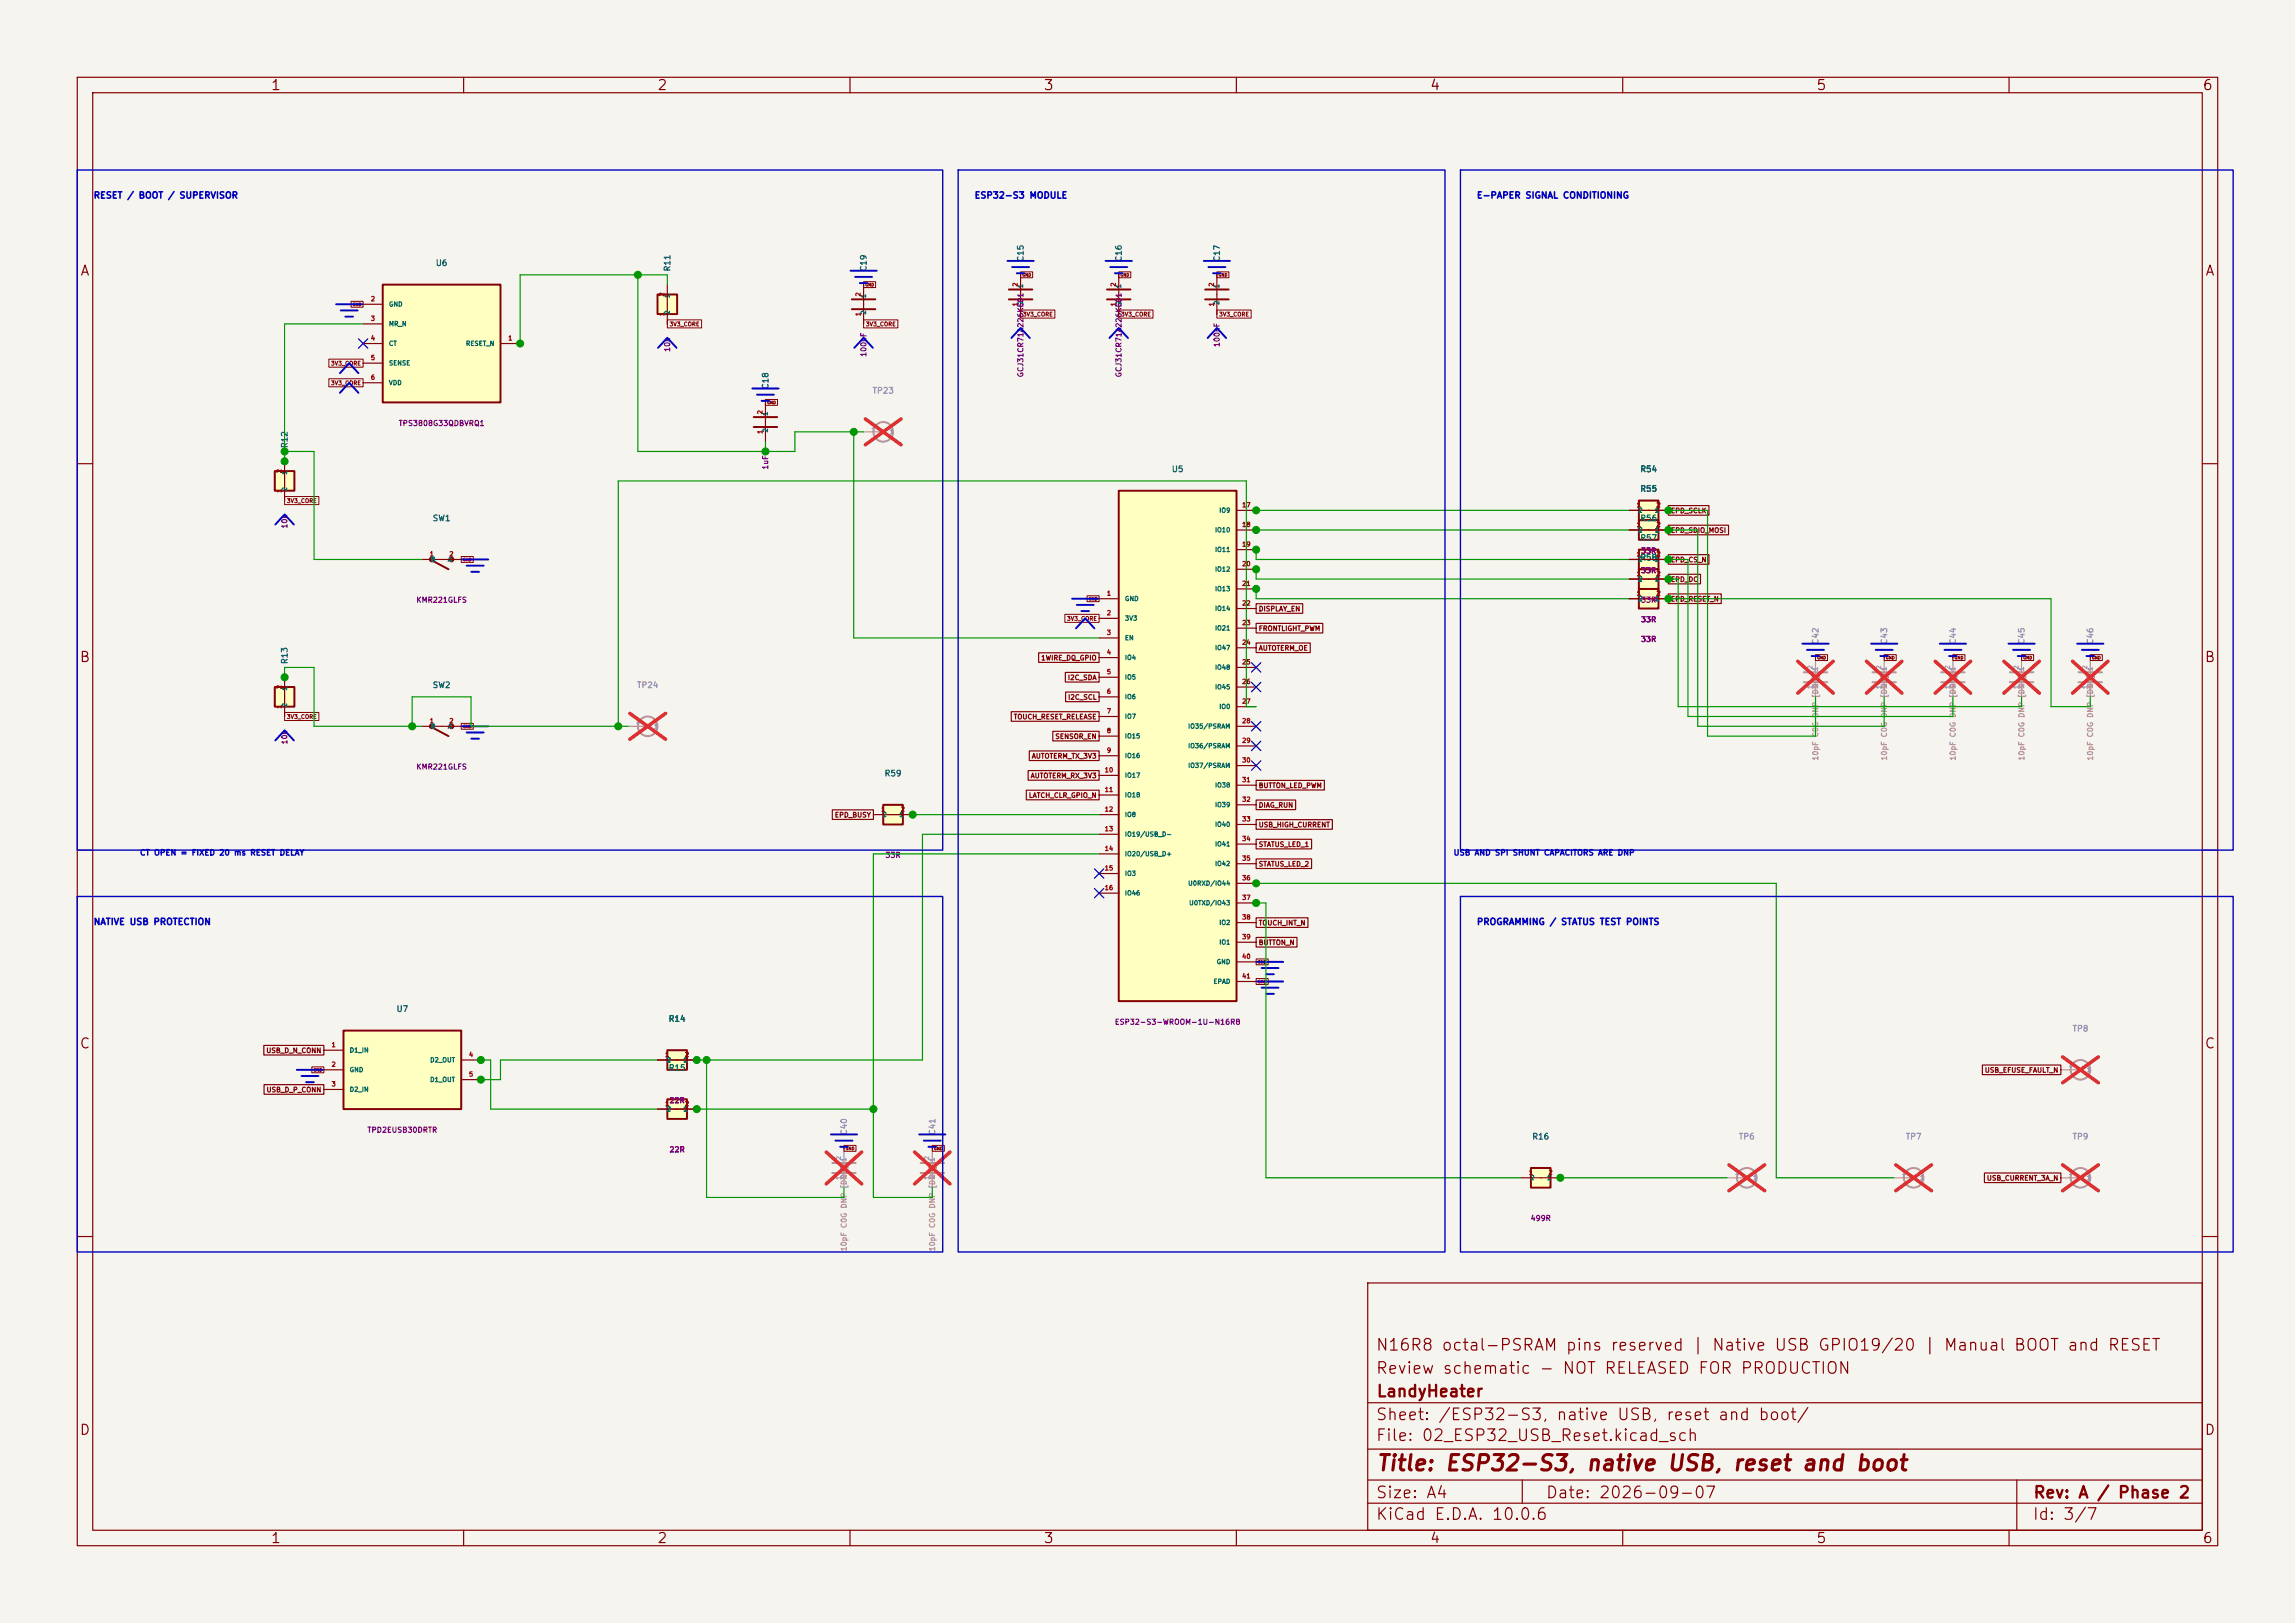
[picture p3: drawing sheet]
<svg xmlns="http://www.w3.org/2000/svg" width="297mm" height="210mm" viewBox="0 0 297 210" stroke-linecap="round" stroke-linejoin="round" font-family="sans-serif">
<defs><g id="words">
<text font-size="2" fill="#840000" x="178" y="190.8">Title: ESP32-S3, native USB, reset and boot</text>
<g font-size="1.5" fill="#840000">
<text x="178" y="178.1">Review schematic - NOT RELEASED FOR PRODUCTION</text>
<text x="178" y="175.1">N16R8 octal-PSRAM pins reserved | Native USB GPIO19/20 | Manual BOOT and RESET</text>
<text x="178" y="184.1">Sheet: /ESP32-S3, native USB, reset and boot/</text>
<text x="178" y="181.1">LandyHeater</text>
<text x="178" y="186.8">File: 02_ESP32_USB_Reset.kicad_sch</text>
<text x="178" y="197">KiCad E.D.A. 10.0.6</text>
<text x="178" y="194.2">Size: A4</text>
<text x="200" y="194.2">Date: 2026-09-07</text>
<text x="263" y="197">Id: 3/7</text>
<text x="263" y="194.2">Rev: A / Phase 2</text>
</g>
<g font-size="1.3" fill="#840000">
<text x="35" y="12">1</text>
<text x="85" y="12">2</text>
<text x="135" y="12">3</text>
<text x="185" y="12">4</text>
<text x="235" y="12">5</text>
<text x="285" y="12">6</text>
<text x="10.3" y="36">A</text>
<text x="285.3" y="36">A</text>
<text x="10.2" y="86">B</text>
<text x="285.2" y="86">B</text>
<text x="10.2" y="136">C</text>
<text x="285.2" y="136">C</text>
<text x="10.2" y="186">D</text>
<text x="285.2" y="186">D</text>
<text x="35" y="200">1</text>
<text x="85" y="200">2</text>
<text x="135" y="200">3</text>
<text x="185" y="200">4</text>
<text x="235" y="200">5</text>
<text x="285" y="200">6</text>
</g>
<g font-size=".8" fill="#0000c2">
<text x="12.1" y="25.9">RESET / BOOT / SUPERVISOR</text>
<text x="126.1" y="25.9">ESP32-S3 MODULE</text>
<text x="191.1" y="25.9">E-PAPER SIGNAL CONDITIONING</text>
<text x="12.1" y="119.9">NATIVE USB PROTECTION</text>
<text x="191.1" y="119.9">PROGRAMMING / STATUS TEST POINTS</text>
</g>
<g font-size=".8" fill="#006464">
<text x="56.3" y="34.6">U6</text>
<text x="86.9" y="35.2" transform="rotate(-90 86.9 35.2)">R11</text>
<text x="112.3" y="35.2" transform="rotate(-90 112.3 35.2)">C19</text>
<text x="132.6" y="33.9" transform="rotate(-90 132.6 33.9)">C15</text>
<text x="145.3" y="33.9" transform="rotate(-90 145.3 33.9)">C16</text>
<text x="158" y="33.9" transform="rotate(-90 158 33.9)">C17</text>
<text x="99.6" y="50.4" transform="rotate(-90 99.6 50.4)">C18</text>
<text x="37.4" y="58.1" transform="rotate(-90 37.4 58.1)">R12</text>
<text x="151.6" y="61.3">U5</text>
<text x="212.2" y="61.3">R54</text>
<text x="212.2" y="63.8">R55</text>
<text x="55.9" y="67.6">SW1</text>
<text x="212.2" y="67.6">R56</text>
<text x="212.2" y="70.2">R57</text>
<text x="212.2" y="72.7">R58</text>
<text x="37.4" y="86" transform="rotate(-90 37.4 86)">R13</text>
<text x="55.9" y="89.2">SW2</text>
<text x="114.4" y="100.6">R59</text>
<text x="51.2" y="131.1">U7</text>
<text x="86.5" y="132.4">R14</text>
<text x="86.5" y="138.7">R15</text>
<text x="198.2" y="147.6">R16</text>
</g>
<g font-size=".8" fill="#939391">
<text x="112.8" y="51.1">TP23</text>
<text x="235.5" y="83.5" transform="rotate(-90 235.5 83.5)">C42</text>
<text x="244.4" y="83.5" transform="rotate(-90 244.4 83.5)">C43</text>
<text x="253.3" y="83.5" transform="rotate(-90 253.3 83.5)">C44</text>
<text x="262.2" y="83.5" transform="rotate(-90 262.2 83.5)">C45</text>
<text x="271.1" y="83.5" transform="rotate(-90 271.1 83.5)">C46</text>
<text x="82.4" y="89.2">TP24</text>
<text x="268.1" y="133.7">TP8</text>
<text x="109.8" y="147" transform="rotate(-90 109.8 147)">C40</text>
<text x="121.2" y="147" transform="rotate(-90 121.2 147)">C41</text>
<text x="225" y="147.6">TP6</text>
<text x="246.6" y="147.6">TP7</text>
<text x="268.1" y="147.6">TP9</text>
</g>
<g font-size=".7" fill="#840084">
<text x="86.9" y="45.6" transform="rotate(-90 86.9 45.6)">10k</text>
<text x="112.3" y="46.2" transform="rotate(-90 112.3 46.2)">100nF</text>
<text x="158" y="45" transform="rotate(-90 158 45)">100nF</text>
<text x="132.6" y="48.9" transform="rotate(-90 132.6 48.9)">GCJ31CR71A226KE01</text>
<text x="145.3" y="48.9" transform="rotate(-90 145.3 48.9)">GCJ31CR71A226KE01</text>
<text x="51.5" y="55.3">TPS3808G33QDBVRQ1</text>
<text x="99.6" y="60.8" transform="rotate(-90 99.6 60.8)">1uF</text>
<text x="37.3" y="68.5" transform="rotate(-90 37.3 68.5)">10k</text>
<text x="212.3" y="71.8">33R</text>
<text x="212.3" y="74.3">33R</text>
<text x="53.8" y="78.1">KMR221GLFS</text>
<text x="212.3" y="78.1">33R</text>
<text x="212.3" y="83.2">33R</text>
<text x="212.3" y="80.7">33R</text>
<text x="37.3" y="96.4" transform="rotate(-90 37.3 96.4)">10k</text>
<text x="53.8" y="99.7">KMR221GLFS</text>
<text x="114.5" y="111.2">33R</text>
<text x="144.2" y="132.8">ESP32-S3-WROOM-1U-N16R8</text>
<text x="86.6" y="142.9">22R</text>
<text x="47.5" y="146.7">TPD2EUSB30DRTR</text>
<text x="86.6" y="149.3">22R</text>
<text x="198" y="158.2">499R</text>
</g>
<g font-size=".7" fill="#9c9b98">
<text x="235.5" y="98.5" transform="rotate(-90 235.5 98.5)">10pF C0G DNP [DNP]</text>
<text x="244.4" y="98.5" transform="rotate(-90 244.4 98.5)">10pF C0G DNP [DNP]</text>
<text x="253.2" y="98.5" transform="rotate(-90 253.2 98.5)">10pF C0G DNP [DNP]</text>
<text x="262.1" y="98.5" transform="rotate(-90 262.1 98.5)">10pF C0G DNP [DNP]</text>
<text x="271" y="98.5" transform="rotate(-90 271 98.5)">10pF C0G DNP [DNP]</text>
<text x="109.7" y="162" transform="rotate(-90 109.7 162)">10pF C0G DNP [DNP]</text>
<text x="121.2" y="162" transform="rotate(-90 121.2 162)">10pF C0G DNP [DNP]</text>
</g>
<g font-size=".7" fill="#0000c2">
<text x="18" y="110.9">CT OPEN = FIXED 20 ms RESET DELAY</text>
<text x="188" y="110.9">USB AND SPI SHUNT CAPACITORS ARE DNP</text>
</g>
<g font-size=".6" fill="#a90000">
<text x="47.9" y="39.1">2</text>
<text x="47.9" y="41.7">3</text>
<text x="86.1" y="41" transform="rotate(-90 86.1 41)">1</text>
<text x="86.1" y="38.4" transform="rotate(-90 86.1 38.4)">2</text>
<text x="111.5" y="41" transform="rotate(-90 111.5 41)">1</text>
<text x="111.5" y="38.4" transform="rotate(-90 111.5 38.4)">2</text>
<text x="131.8" y="39.7" transform="rotate(-90 131.8 39.7)">1</text>
<text x="131.8" y="37.2" transform="rotate(-90 131.8 37.2)">2</text>
<text x="144.5" y="39.7" transform="rotate(-90 144.5 39.7)">1</text>
<text x="144.5" y="37.2" transform="rotate(-90 144.5 37.2)">2</text>
<text x="157.2" y="39.7" transform="rotate(-90 157.2 39.7)">1</text>
<text x="157.2" y="37.2" transform="rotate(-90 157.2 37.2)">2</text>
<text x="47.9" y="44.2">4</text>
<text x="47.9" y="46.7">5</text>
<text x="65.7" y="44.2">1</text>
<text x="47.9" y="49.3">6</text>
<text x="98.8" y="53.7" transform="rotate(-90 98.8 53.7)">2</text>
<text x="98.8" y="56.2" transform="rotate(-90 98.8 56.2)">1</text>
<text x="36.6" y="63.8" transform="rotate(-90 36.6 63.8)">1</text>
<text x="36.6" y="61.3" transform="rotate(-90 36.6 61.3)">2</text>
<text x="160.7" y="65.8">17</text>
<text x="211.8" y="65.8">1</text>
<text x="214.3" y="65.8">2</text>
<text x="160.7" y="68.3">18</text>
<text x="160.7" y="70.9">19</text>
<text x="211.8" y="68.3">1</text>
<text x="214.3" y="68.3">2</text>
<text x="55.5" y="72.1">1</text>
<text x="58.1" y="72.1">2</text>
<text x="143.2" y="77.2">1</text>
<text x="160.7" y="73.4">20</text>
<text x="160.7" y="75.9">21</text>
<text x="211.8" y="72.1">1</text>
<text x="211.8" y="77.2">1</text>
<text x="211.8" y="74.7">1</text>
<text x="214.3" y="72.1">2</text>
<text x="214.3" y="77.2">2</text>
<text x="214.3" y="74.7">2</text>
<text x="143.2" y="79.8">2</text>
<text x="143.2" y="82.3">3</text>
<text x="160.7" y="78.5">22</text>
<text x="160.7" y="81">23</text>
<text x="160.7" y="83.6">24</text>
<text x="36.6" y="89.2" transform="rotate(-90 36.6 89.2)">2</text>
<text x="143.2" y="84.8">4</text>
<text x="143.2" y="87.4">5</text>
<text x="143.2" y="89.9">6</text>
<text x="160.7" y="86.1">25</text>
<text x="160.7" y="88.6">26</text>
<text x="36.6" y="91.8" transform="rotate(-90 36.6 91.8)">1</text>
<text x="55.5" y="93.7">1</text>
<text x="58.1" y="93.7">2</text>
<text x="143.2" y="92.5">7</text>
<text x="143.2" y="95">8</text>
<text x="160.7" y="91.2">27</text>
<text x="160.7" y="93.7">28</text>
<text x="142.9" y="100.1">10</text>
<text x="143.2" y="97.5">9</text>
<text x="160.7" y="96.3">29</text>
<text x="160.7" y="98.8">30</text>
<text x="160.7" y="101.3">31</text>
<text x="114" y="105.2">1</text>
<text x="116.5" y="105.2">2</text>
<text x="142.9" y="102.6">11</text>
<text x="142.9" y="105.2">12</text>
<text x="142.9" y="107.7">13</text>
<text x="160.7" y="103.9">32</text>
<text x="160.7" y="106.4">33</text>
<text x="142.9" y="110.2">14</text>
<text x="142.9" y="112.8">15</text>
<text x="160.7" y="109">34</text>
<text x="160.7" y="111.5">35</text>
<text x="142.9" y="115.3">16</text>
<text x="160.7" y="114">36</text>
<text x="160.7" y="116.6">37</text>
<text x="160.7" y="119.1">38</text>
<text x="160.7" y="121.7">39</text>
<text x="160.7" y="124.2">40</text>
<text x="160.7" y="126.7">41</text>
<text x="42.8" y="135.6">1</text>
<text x="60.6" y="136.9">4</text>
<text x="86" y="136.9">1</text>
<text x="88.6" y="136.9">2</text>
<text x="42.8" y="138.2">2</text>
<text x="42.8" y="140.7">3</text>
<text x="60.6" y="139.4">5</text>
<text x="86" y="143.3">1</text>
<text x="88.6" y="143.3">2</text>
<text x="197.8" y="152.1">1</text>
<text x="200.3" y="152.1">2</text>
</g>
<g font-size=".6" fill="#006464">
<text x="50.3" y="39.8">GND</text>
<text x="86.8" y="40.8" transform="rotate(-90 86.8 40.8)">2</text>
<text x="86.8" y="38.6" transform="rotate(-90 86.8 38.6)">1</text>
<text x="112.2" y="40.8" transform="rotate(-90 112.2 40.8)">2</text>
<text x="112.2" y="38.6" transform="rotate(-90 112.2 38.6)">1</text>
<text x="132.5" y="39.5" transform="rotate(-90 132.5 39.5)">2</text>
<text x="132.5" y="37.4" transform="rotate(-90 132.5 37.4)">1</text>
<text x="145.2" y="39.5" transform="rotate(-90 145.2 39.5)">2</text>
<text x="145.2" y="37.4" transform="rotate(-90 145.2 37.4)">1</text>
<text x="157.9" y="39.5" transform="rotate(-90 157.9 39.5)">2</text>
<text x="157.9" y="37.4" transform="rotate(-90 157.9 37.4)">1</text>
<text x="50.3" y="42.3">MR_N</text>
<text x="50.3" y="44.9">CT</text>
<text x="50.3" y="47.4">SENSE</text>
<text x="60.2" y="44.9">RESET_N</text>
<text x="50.3" y="50">VDD</text>
<text x="99.5" y="53.9" transform="rotate(-90 99.5 53.9)">1</text>
<text x="99.5" y="56" transform="rotate(-90 99.5 56)">2</text>
<text x="37.3" y="63.6" transform="rotate(-90 37.3 63.6)">2</text>
<text x="37.3" y="61.5" transform="rotate(-90 37.3 61.5)">1</text>
<text x="157.2" y="69">IO10</text>
<text x="157.2" y="71.6">IO11</text>
<text x="157.7" y="66.5">IO9</text>
<text x="211.9" y="66.5">2</text>
<text x="211.9" y="69">2</text>
<text x="214.1" y="66.5">1</text>
<text x="214.1" y="69">1</text>
<text x="55.7" y="72.8">B</text>
<text x="57.9" y="72.8">A</text>
<text x="145.5" y="77.9">GND</text>
<text x="157.2" y="74.1">IO12</text>
<text x="157.2" y="76.6">IO13</text>
<text x="211.9" y="72.8">2</text>
<text x="211.9" y="77.9">2</text>
<text x="211.9" y="75.4">2</text>
<text x="214.1" y="72.8">1</text>
<text x="214.1" y="77.9">1</text>
<text x="214.1" y="75.4">1</text>
<text x="145.5" y="80.4">3V3</text>
<text x="145.5" y="83">EN</text>
<text x="157.2" y="79.2">IO14</text>
<text x="157.2" y="81.7">IO21</text>
<text x="37.3" y="89.4" transform="rotate(-90 37.3 89.4)">1</text>
<text x="145.5" y="85.5">IO4</text>
<text x="145.5" y="88.1">IO5</text>
<text x="157.2" y="84.3">IO47</text>
<text x="157.2" y="86.8">IO48</text>
<text x="157.2" y="89.3">IO45</text>
<text x="37.3" y="91.6" transform="rotate(-90 37.3 91.6)">2</text>
<text x="55.7" y="94.4">B</text>
<text x="57.9" y="94.4">A</text>
<text x="145.5" y="90.6">IO6</text>
<text x="145.5" y="93.1">IO7</text>
<text x="145.5" y="95.7">IO15</text>
<text x="153.7" y="94.4">IO35/PSRAM</text>
<text x="157.7" y="91.9">IO0</text>
<text x="145.5" y="98.2">IO16</text>
<text x="145.5" y="100.8">IO17</text>
<text x="153.7" y="97">IO36/PSRAM</text>
<text x="153.7" y="99.5">IO37/PSRAM</text>
<text x="114.2" y="105.8">2</text>
<text x="116.3" y="105.8">1</text>
<text x="145.5" y="103.3">IO18</text>
<text x="145.5" y="105.8">IO8</text>
<text x="157.2" y="102">IO38</text>
<text x="157.2" y="104.6">IO39</text>
<text x="157.2" y="107.1">IO40</text>
<text x="145.5" y="108.4">IO19/USB_D-</text>
<text x="145.5" y="110.9">IO20/USB_D+</text>
<text x="145.5" y="113.5">IO3</text>
<text x="157.2" y="109.7">IO41</text>
<text x="157.2" y="112.2">IO42</text>
<text x="145.5" y="116">IO46</text>
<text x="153.7" y="114.7">U0RXD/IO44</text>
<text x="153.8" y="117.3">U0TXD/IO43</text>
<text x="157.7" y="119.8">IO2</text>
<text x="157.4" y="124.9">GND</text>
<text x="157.7" y="122.4">IO1</text>
<text x="157" y="127.4">EPAD</text>
<text x="45.2" y="136.3">D1_IN</text>
<text x="55.6" y="137.6">D2_OUT</text>
<text x="86.2" y="137.6">2</text>
<text x="88.4" y="137.6">1</text>
<text x="45.2" y="138.9">GND</text>
<text x="45.2" y="141.4">D2_IN</text>
<text x="55.6" y="140.1">D1_OUT</text>
<text x="86.2" y="143.9">2</text>
<text x="88.4" y="143.9">1</text>
<text x="198" y="152.8">2</text>
<text x="200.1" y="152.8">1</text>
</g>
<g font-size=".6" fill="#a5a4a2">
<text x="112.7" y="55.6">1</text>
<text x="234.7" y="89.2" transform="rotate(-90 234.7 89.2)">1</text>
<text x="234.7" y="86.7" transform="rotate(-90 234.7 86.7)">2</text>
<text x="243.6" y="89.2" transform="rotate(-90 243.6 89.2)">1</text>
<text x="243.6" y="86.7" transform="rotate(-90 243.6 86.7)">2</text>
<text x="252.5" y="89.2" transform="rotate(-90 252.5 89.2)">1</text>
<text x="252.5" y="86.7" transform="rotate(-90 252.5 86.7)">2</text>
<text x="261.4" y="89.2" transform="rotate(-90 261.4 89.2)">1</text>
<text x="261.4" y="86.7" transform="rotate(-90 261.4 86.7)">2</text>
<text x="270.3" y="89.2" transform="rotate(-90 270.3 89.2)">1</text>
<text x="270.3" y="86.7" transform="rotate(-90 270.3 86.7)">2</text>
<text x="82.2" y="93.7">1</text>
<text x="267.6" y="138.2">1</text>
<text x="109" y="152.7" transform="rotate(-90 109 152.7)">1</text>
<text x="109" y="150.2" transform="rotate(-90 109 150.2)">2</text>
<text x="120.4" y="152.7" transform="rotate(-90 120.4 152.7)">1</text>
<text x="120.4" y="150.2" transform="rotate(-90 120.4 150.2)">2</text>
<text x="224.5" y="152.1">1</text>
<text x="246" y="152.1">1</text>
<text x="267.6" y="152.1">1</text>
</g>
<g font-size=".6" fill="#939391">
<text x="115" y="56.3">1</text>
<text x="235.4" y="89" transform="rotate(-90 235.4 89)">2</text>
<text x="235.4" y="86.9" transform="rotate(-90 235.4 86.9)">1</text>
<text x="244.3" y="89" transform="rotate(-90 244.3 89)">2</text>
<text x="244.3" y="86.9" transform="rotate(-90 244.3 86.9)">1</text>
<text x="253.2" y="89" transform="rotate(-90 253.2 89)">2</text>
<text x="253.2" y="86.9" transform="rotate(-90 253.2 86.9)">1</text>
<text x="262.1" y="89" transform="rotate(-90 262.1 89)">2</text>
<text x="262.1" y="86.9" transform="rotate(-90 262.1 86.9)">1</text>
<text x="270.9" y="89" transform="rotate(-90 270.9 89)">2</text>
<text x="270.9" y="86.9" transform="rotate(-90 270.9 86.9)">1</text>
<text x="84.6" y="94.4">1</text>
<text x="270" y="138.9">1</text>
<text x="109.7" y="152.5" transform="rotate(-90 109.7 152.5)">2</text>
<text x="109.7" y="150.4" transform="rotate(-90 109.7 150.4)">1</text>
<text x="121.1" y="152.5" transform="rotate(-90 121.1 152.5)">2</text>
<text x="121.1" y="150.4" transform="rotate(-90 121.1 150.4)">1</text>
<text x="226.8" y="152.8">1</text>
<text x="248.4" y="152.8">1</text>
<text x="270" y="152.8">1</text>
</g>
<g font-size=".6" fill="#840000">
<text x="216.2" y="66.6">EPD_SCLK</text>
<text x="216.2" y="69.1">EPD_SDIO_MOSI</text>
<text x="216.2" y="75.4">EPD_DC</text>
<text x="216.2" y="78">EPD_RESET_N</text>
<text x="216.2" y="72.9">EPD_CS_N</text>
<text x="162.8" y="79.3">DISPLAY_EN</text>
<text x="162.8" y="81.8">FRONTLIGHT_PWM</text>
<text x="134.7" y="85.6">1WIRE_DQ_GPIO</text>
<text x="138.1" y="88.1">I2C_SDA</text>
<text x="162.8" y="84.3">AUTOTERM_OE</text>
<text x="131.1" y="93.2">TOUCH_RESET_RELEASE</text>
<text x="136.5" y="95.8">SENSOR_EN</text>
<text x="138.2" y="90.7">I2C_SCL</text>
<text x="133.3" y="100.8">AUTOTERM_RX_3V3</text>
<text x="133.5" y="98.3">AUTOTERM_TX_3V3</text>
<text x="108" y="105.9">EPD_BUSY</text>
<text x="133.1" y="103.4">LATCH_CLR_GPIO_N</text>
<text x="162.8" y="102.1">BUTTON_LED_PWM</text>
<text x="162.8" y="104.7">DIAG_RUN</text>
<text x="162.8" y="107.2">USB_HIGH_CURRENT</text>
<text x="162.8" y="109.7">STATUS_LED_1</text>
<text x="162.8" y="112.3">STATUS_LED_2</text>
<text x="162.8" y="119.9">TOUCH_INT_N</text>
<text x="162.8" y="122.4">BUTTON_N</text>
<text x="34.4" y="136.4">USB_D_N_CONN</text>
<text x="34.4" y="141.5">USB_D_P_CONN</text>
<text x="256.8" y="138.9">USB_EFUSE_FAULT_N</text>
<text x="257.1" y="152.9">USB_CURRENT_3A_N</text>
</g>
<g font-size=".5" fill="#840000">
<text x="132.3" y="41.1">3V3_CORE</text>
<text x="145" y="41.1">3V3_CORE</text>
<text x="157.7" y="41.1">3V3_CORE</text>
<text x="42.8" y="47.4">3V3_CORE</text>
<text x="86.6" y="42.3">3V3_CORE</text>
<text x="112" y="42.3">3V3_CORE</text>
<text x="42.8" y="50">3V3_CORE</text>
<text x="37.1" y="65.2">3V3_CORE</text>
<text x="138" y="80.4">3V3_CORE</text>
<text x="37.1" y="93.1">3V3_CORE</text>
</g>
<g font-size=".4" fill="#840000">
<text x="132.2" y="35.9">GND</text>
<text x="144.9" y="35.9">GND</text>
<text x="157.6" y="35.9">GND</text>
<text x="45.6" y="39.7">GND</text>
<text x="111.9" y="37.1">GND</text>
<text x="99.2" y="52.4">GND</text>
<text x="59.9" y="72.7">GND</text>
<text x="140.8" y="77.8">GND</text>
<text x="235.1" y="85.4">GND</text>
<text x="244" y="85.4">GND</text>
<text x="252.9" y="85.4">GND</text>
<text x="261.8" y="85.4">GND</text>
<text x="270.7" y="85.4">GND</text>
<text x="59.9" y="94.3">GND</text>
<text x="162.7" y="124.8">GND</text>
<text x="162.7" y="127.3">GND</text>
<text x="40.5" y="138.7">GND</text>
<text x="109.4" y="148.9">GND</text>
<text x="120.8" y="148.9">GND</text>
</g>
</g></defs>
<path d="M0 0h297v210h-297z" fill="#f5f4ef" stroke="#f5f4ef" stroke-width=".13"/>
<g fill="none" stroke="#840000" stroke-width=".15">
<path d="M10 10h277v190h-277zM12 12h273v186h-273zM60 10v2M110 10v2M160 10v2M210 10v2M260 10v2M10 60h2M54.6 72.4h5.1M285 60h2M10 110h2M285 110h2"/>
<path d="M10 160h2M177 166h108v32h-108zM285 160h2M60 198v2M110 198v2M160 198v2M177 194.5h108M177 191.5h108M177 187.5h108M177 181.5h108M197 191.5v3M210 198v2"/>
<path d="M260 198v2M261 191.5v6.5"/>
</g>
<path d="M233.4 88.3h3.1M233.4 87h3.1" fill="none" stroke="#9c9b98" stroke-width=".25"/>
<path d="M234.9 85.1v5.1" fill="none" stroke="#9c9b98" stroke-width=".15"/>
<path d="M232.7 85.6l4.5 4.1M237.2 85.6l-4.5 4.1" fill="none" stroke="#e12e31" stroke-width=".46"/>
<g fill="none" stroke="#840000" stroke-width=".25">
<path d="M56.1 72.6l1.9 1.1"/>
<circle cx="55.9" cy="72.4" r=".25"/>
<circle cx="58.4" cy="72.4" r=".25"/>
</g>
<path d="M35.6 88.9h2.5v2.5h-2.5z" fill="#ffffc2"/>
<path d="M35.6 88.9h2.5v2.5h-2.5z" fill="none" stroke="#840000" stroke-width=".25"/>
<path d="M36.8 87.6v5.1" fill="none" stroke="#840000" stroke-width=".15"/>
<path d="M107.7 151.8h3M107.7 150.5h3M119.1 151.8h3.1M119.1 150.5h3.1" fill="none" stroke="#9c9b98" stroke-width=".25"/>
<path d="M109.2 148.6v5.1M120.6 148.6v5.1" fill="none" stroke="#9c9b98" stroke-width=".15"/>
<path d="M106.9 149.1l4.6 4.1M111.5 149.1l-4.6 4.1M118.4 149.1l4.5 4.1M122.9 149.1l-4.5 4.1" fill="none" stroke="#e12e31" stroke-width=".46"/>
<path d="M44.4 133.4h15.3v10.1h-15.3z" fill="#ffffc2"/>
<path d="M130.6 38.7h3M130.6 37.5h3M143.3 38.7h3M143.3 37.5h3M156 38.7h3M156 37.5h3M97.5 55.3h3.1M97.5 54h3.1M44.4 133.4h15.3v10.1h-15.3z" fill="none" stroke="#840000" stroke-width=".25"/>
<path d="M132.1 35.6v5M144.8 35.6v5M157.5 35.6v5M99.1 52.1v5.1M41.9 135.9h2.5M41.9 138.4h2.5M59.7 137.2h2.5M59.7 139.7h2.5M41.9 141h2.5" fill="none" stroke="#840000" stroke-width=".15"/>
<circle cx="114.3" cy="55.9" r="1.27" fill="none" stroke="#9c9b98" stroke-width=".25"/>
<path d="M111.8 55.9h2.5" fill="none" stroke="#9c9b98" stroke-width=".15"/>
<path d="M112 54.2l4.6 3.4M116.6 54.2l-4.6 3.4" fill="none" stroke="#e12e31" stroke-width=".46"/>
<path d="M85.1 38.1h2.5v2.5h-2.5z" fill="#ffffc2"/>
<path d="M85.1 38.1h2.5v2.5h-2.5zM110.2 38.7h3.1M110.2 40h3.1" fill="none" stroke="#840000" stroke-width=".25"/>
<path d="M86.4 36.8v5.1M111.8 36.8v5.1" fill="none" stroke="#840000" stroke-width=".15"/>
<path d="M114.3 104.1h2.5v2.6h-2.5z" fill="#ffffc2"/>
<path d="M114.3 104.1h2.5v2.6h-2.5z" fill="none" stroke="#840000" stroke-width=".25"/>
<path d="M113 105.4h5.1" fill="none" stroke="#840000" stroke-width=".15"/>
<path d="M144.8 63.5h15.2v66h-15.2z" fill="#ffffc2"/>
<path d="M144.8 63.5h15.2v66h-15.2z" fill="none" stroke="#840000" stroke-width=".25"/>
<g fill="none" stroke="#840000" stroke-width=".15">
<path d="M142.2 77.5h2.6M160 66h2.6M160 68.6h2.6M160 71.1h2.6M160 73.7h2.6M160 76.2h2.6M160 78.7h2.6M142.2 80h2.6M142.2 82.6h2.6M142.2 85.1h2.6M142.2 87.6h2.6M142.2 90.2h2.6"/>
<path d="M142.2 92.7h2.6M142.2 95.3h2.6M142.2 97.8h2.6M160 81.3h2.6M160 83.8h2.6M160 86.4h2.6M160 88.9h2.6M160 91.4h2.6M160 94h2.6M160 96.5h2.6M160 99.1h2.6M142.2 100.3h2.6"/>
<path d="M142.2 102.9h2.6M142.2 105.4h2.6M142.2 108h2.6M142.2 110.5h2.6M142.2 113h2.6M142.2 115.6h2.6M160 101.6h2.6M160 104.1h2.6M160 106.7h2.6M160 109.2h2.6M160 111.8h2.6M160 114.3h2.6"/>
<path d="M160 116.8h2.6M160 119.4h2.6M160 121.9h2.6M160 124.5h2.6M160 127h2.6"/>
</g>
<circle cx="83.8" cy="94" r="1.27" fill="none" stroke="#9c9b98" stroke-width=".25"/>
<path d="M81.3 94h2.5" fill="none" stroke="#9c9b98" stroke-width=".15"/>
<path d="M81.5 92.3l4.6 3.4M86.1 92.3l-4.6 3.4" fill="none" stroke="#e12e31" stroke-width=".46"/>
<path d="M86.4 142.2h2.5v2.6h-2.5z" fill="#ffffc2"/>
<path d="M86.4 142.2h2.5v2.6h-2.5z" fill="none" stroke="#840000" stroke-width=".25"/>
<path d="M85.1 143.5h5.1" fill="none" stroke="#840000" stroke-width=".15"/>
<path d="M86.4 135.9h2.5v2.5h-2.5z" fill="#ffffc2"/>
<g fill="none" stroke="#840000" stroke-width=".25">
<path d="M56.1 94.2l1.9 1.1M86.4 135.9h2.5v2.5h-2.5z"/>
<circle cx="55.9" cy="94" r=".25"/>
<circle cx="58.4" cy="94" r=".25"/>
</g>
<path d="M54.6 94h5.1M85.1 137.2h5.1" fill="none" stroke="#840000" stroke-width=".15"/>
<path d="M35.6 61h2.5v2.5h-2.5z" fill="#ffffc2"/>
<path d="M35.6 61h2.5v2.5h-2.5z" fill="none" stroke="#840000" stroke-width=".25"/>
<path d="M36.8 59.7v5.1" fill="none" stroke="#840000" stroke-width=".15"/>
<path d="M49.5 36.8h15.3v15.3h-15.3z" fill="#ffffc2"/>
<path d="M49.5 36.8h15.3v15.3h-15.3z" fill="none" stroke="#840000" stroke-width=".25"/>
<path d="M47 39.4h2.5M47 44.5h2.5M47 41.9h2.5M47 47h2.5M47 49.5h2.5M64.8 44.5h2.5" fill="none" stroke="#840000" stroke-width=".15"/>
<path d="M212.1 71.1h2.5v2.6h-2.5z" fill="#ffffc2"/>
<path d="M212.1 71.1h2.5v2.6h-2.5z" fill="none" stroke="#840000" stroke-width=".25"/>
<path d="M210.8 72.4h5.1" fill="none" stroke="#840000" stroke-width=".15"/>
<path d="M212.1 76.2h2.5v2.5h-2.5z" fill="#ffffc2"/>
<path d="M212.1 76.2h2.5v2.5h-2.5z" fill="none" stroke="#840000" stroke-width=".25"/>
<path d="M210.8 77.5h5.1" fill="none" stroke="#840000" stroke-width=".15"/>
<path d="M212.1 73.7h2.5v2.5h-2.5z" fill="#ffffc2"/>
<path d="M212.1 73.7h2.5v2.5h-2.5z" fill="none" stroke="#840000" stroke-width=".25"/>
<path d="M210.8 74.9h5.1" fill="none" stroke="#840000" stroke-width=".15"/>
<path d="M251.2 88.3h3M251.2 87h3M269 88.3h3M269 87h3" fill="none" stroke="#9c9b98" stroke-width=".25"/>
<path d="M252.7 85.1v5.1M270.5 85.1v5.1" fill="none" stroke="#9c9b98" stroke-width=".15"/>
<path d="M250.4 85.6l4.6 4.1M255 85.6l-4.6 4.1M268.2 85.6l4.6 4.1M272.8 85.6l-4.6 4.1" fill="none" stroke="#e12e31" stroke-width=".46"/>
<path d="M212.1 64.8h2.5v2.5h-2.5z" fill="#ffffc2"/>
<path d="M212.1 64.8h2.5v2.5h-2.5z" fill="none" stroke="#840000" stroke-width=".25"/>
<path d="M210.8 66h5.1" fill="none" stroke="#840000" stroke-width=".15"/>
<path d="M212.1 67.3h2.5v2.6h-2.5z" fill="#ffffc2"/>
<path d="M212.1 67.3h2.5v2.6h-2.5z" fill="none" stroke="#840000" stroke-width=".25"/>
<path d="M210.8 68.6h5.1" fill="none" stroke="#840000" stroke-width=".15"/>
<g fill="none" stroke="#9c9b98" stroke-width=".25">
<path d="M260.1 88.3h3M260.1 87h3"/>
<circle cx="269.2" cy="138.4" r="1.27"/>
<circle cx="226.1" cy="152.4" r="1.27"/>
<circle cx="247.6" cy="152.4" r="1.27"/>
<circle cx="269.2" cy="152.4" r="1.27"/>
</g>
<path d="M261.6 85.1v5.1M266.7 138.4h2.5M223.5 152.4h2.6M245.1 152.4h2.5M266.7 152.4h2.5" fill="none" stroke="#9c9b98" stroke-width=".15"/>
<path d="M259.3 85.6l4.6 4.1M263.9 85.6l-4.6 4.1M266.9 136.8l4.7 3.3M271.6 136.8l-4.7 3.3M223.7 150.7l4.7 3.4M228.4 150.7l-4.7 3.4M245.3 150.7l4.7 3.4M250 150.7l-4.7 3.4M266.9 150.7l4.7 3.4M271.6 150.7l-4.7 3.4" fill="none" stroke="#e12e31" stroke-width=".46"/>
<path d="M198.1 151.1h2.6v2.6h-2.6z" fill="#ffffc2"/>
<path d="M198.1 151.1h2.6v2.6h-2.6z" fill="none" stroke="#840000" stroke-width=".25"/>
<g fill="none" stroke="#840000" stroke-width=".15">
<path d="M162.6 78.1h6v1.3h-6zM210.8 66h5.1M210.8 68.6h5.1M210.8 74.9h5.1M210.8 77.5h5.1M210.8 72.4h5.1M215.9 74.3h4.2v1.3h-4.2zM215.9 76.8h6.9v1.3h-6.9zM215.9 65.4h5.3v1.3h-5.3zM215.9 68h7.8v1.2h-7.8zM215.9 71.8h5.3v1.2h-5.3zM130.9 92.1h11.3v1.2h-11.3z"/>
<path d="M133.1 99.7h9.1v1.3h-9.1zM133.2 97.2h9v1.2h-9zM134.4 84.5h7.8v1.2h-7.8zM136.2 94.6h6v1.3h-6zM137.9 87h4.3v1.3h-4.3zM137.9 89.5h4.3v1.3h-4.3zM162.6 80.7h8.6v1.2h-8.6zM162.6 83.2h7v1.2h-7zM107.7 104.8h5.3v1.2h-5.3zM132.8 102.2h9.4v1.3h-9.4zM162.6 101h8.8v1.2h-8.8zM162.6 103.5h5.1v1.3h-5.1z"/>
<path d="M162.6 106.1h9.8v1.2h-9.8zM162.6 108.6h7.1v1.2h-7.1zM162.6 111.1h7.1v1.3h-7.1zM162.6 118.8h6.7v1.2h-6.7zM34.1 135.3h7.8v1.2h-7.8zM85.1 137.2h5.1M162.6 121.3h5.2v1.2h-5.2zM256.5 137.8h10.2v1.3h-10.2zM34.2 140.3h7.7v1.3h-7.7zM85.1 143.5h5.1M196.8 152.4h5.1M256.8 151.8h9.9v1.2h-9.9z"/>
</g>
<path d="M242.3 88.3h3.1M242.3 87h3.1" fill="none" stroke="#9c9b98" stroke-width=".25"/>
<path d="M243.8 85.1v5.1" fill="none" stroke="#9c9b98" stroke-width=".15"/>
<path d="M241.5 85.6l4.6 4.1M246.1 85.6l-4.6 4.1" fill="none" stroke="#e12e31" stroke-width=".46"/>
<g fill="none" stroke="#840000" stroke-width=".13">
<path d="M45.4 39h1.6v.8h-1.6zM111.8 36.4h1.5v.8h-1.5zM132.1 35.2h1.5v.7h-1.5zM144.8 35.2h1.5v.7h-1.5zM157.5 35.2h1.5v.7h-1.5zM42.6 49h4.4v1.1h-4.4zM42.6 46.5h4.4v1h-4.4zM86.4 41.4h4.4v1h-4.4zM99.1 51.7h1.5v.8h-1.5zM111.8 41.4h4.4v1h-4.4zM132.1 40.1h4.4v1.1h-4.4zM144.8 40.1h4.4v1.1h-4.4z"/>
<path d="M157.5 40.1h4.4v1.1h-4.4zM36.8 64.2h4.5v1.1h-4.5zM59.7 72h1.5v.8h-1.5zM137.8 79.5h4.4v1h-4.4zM140.7 77.1h1.5v.8h-1.5zM36.8 92.2h4.5v1h-4.5zM59.7 93.6h1.5v.8h-1.5zM234.9 84.7h1.6v.8h-1.6zM243.8 84.7h1.6v.8h-1.6zM252.7 84.7h1.6v.8h-1.6zM261.6 84.7h1.6v.8h-1.6zM270.5 84.7h1.6v.8h-1.6z"/>
<path d="M40.4 138h1.5v.8h-1.5zM162.6 124.1h1.5v.7h-1.5zM162.6 126.6h1.5v.8h-1.5zM109.2 148.2h1.6v.8h-1.6zM120.6 148.2h1.6v.8h-1.6z"/>
</g>
<g fill="none" stroke="#0000c2" stroke-width=".25">
<path d="M43.5 39.4h3.4M110.1 35h3.4M110.7 35.8h2.2M111.3 36.6h1M130.4 33.8h3.4M131 34.6h2.2M131.6 35.4h1M143.1 33.8h3.4M143.7 34.6h2.2M144.3 35.4h1M155.8 33.8h3.4M156.4 34.6h2.2"/>
<path d="M157 35.4h1M44 48.3l1.2-1.3 1.2 1.3M44 50.8l1.2-1.3 1.2 1.3M44.1 40.2h2.2M44.7 41h1M85.2 45l1.2-1.3 1.2 1.3M97.4 50.3h3.4M98 51.1h2.2M98.6 51.9h1M110.6 45l1.2-1.3 1.2 1.3M130.9 43.7l1.2-1.3 1.2 1.3M143.6 43.7l1.2-1.3 1.2 1.3"/>
<path d="M156.3 43.7l1.2-1.3 1.2 1.3M35.6 67.9l1.2-1.3 1.2 1.3M59.8 72.4h3.4M60.4 73.2h2.2M61 74h1M138.7 77.5h3.4M139.3 78.3h2.2M139.9 79.1h1M35.6 95.8l1.2-1.3 1.2 1.3M59.8 94h3.4M60.4 94.8h2.2M61 95.6h1"/>
<path d="M139.2 81.3l1.2-1.3 1.2 1.3M233.3 83.3h3.3M233.8 84.1h2.2M234.4 84.9h1M242.1 83.3h3.4M242.7 84.1h2.2M243.3 84.9h1M251 83.3h3.4M251.6 84.1h2.2M252.2 84.9h1M259.9 83.3h3.4M260.5 84.1h2.2"/>
<path d="M261.1 84.9h1M268.8 83.3h3.4M269.4 84.1h2.2M270 84.9h1M38.4 138.4h3.4M39 139.2h2.2M162.7 124.5h3.4M162.7 127h3.4M163.3 127.8h2.2M163.3 125.3h2.2M163.9 126.1h1M163.9 128.6h1"/>
<path d="M39.6 140h1M107.5 146.8h3.4M108.1 147.6h2.2M108.7 148.4h1M118.9 146.8h3.5M119.5 147.6h2.2M120.1 148.4h1.1"/>
</g>
<g fill="none" stroke="#009600" stroke-width=".15">
<path d="M82.5 35.6v22.8h20.4v-2.5h8.9M86.4 36.8v-1.2h-19.1v8.9M36.8 58.4h3.8v14h14M47 41.9h-10.2v17.8M99.1 57.2v1.2M110.5 55.9v26.7h31.7M162.6 73.7v1.2h48.2M162.6 76.2v1.3h48.2M162.6 71.1v1.3h48.2M162.6 66h48.2M162.6 68.6h48.2M215.9 74.9h1.3v16.5h44.4v-1.2"/>
<path d="M215.9 77.5h49.5v13.9h5.1v-1.2M215.9 72.4h2.5v20.3h34.3v-2.5M215.9 68.6h3.8v25.4h24.1v-3.8M215.9 66h5.1v29.3h13.9v-5.1M36.8 87.6v-1.2h3.8v7.6h14M53.3 94v-3.8h7.7v3.8h20.3M162.6 91.4h-1.3v-29.2h-81.3v31.8M118.1 105.4h24.1M142.2 110.5h-29.2v44.4h7.6v-1.2M142.2 108h-22.8v29.2h-29.2M162.6 114.3h67.3v38.1h15.2M162.6 116.8h1.2v35.6h33"/>
<path d="M62.2 137.2h1.3v6.3h21.6M85.1 137.2h-20.3v2.5h-2.6M91.4 137.2v17.7h17.8v-1.2M90.2 143.5h22.8M201.9 152.4h21.6"/>
</g>
<g fill="none" stroke="#000084" stroke-width=".15">
<path d="M46.4 43.8l1.2 1.3M47.6 43.8l-1.2 1.3M162 88.3l1.2 1.2M162 93.4l1.2 1.2M162 95.9l1.2 1.2M162 98.5l1.2 1.2M162 85.8l1.2 1.2M163.2 88.3l-1.2 1.2M163.2 93.4l-1.2 1.2M163.2 95.9l-1.2 1.2M163.2 98.5l-1.2 1.2M163.2 85.8l-1.2 1.2"/>
<path d="M141.6 112.4l1.2 1.2M141.6 115l1.2 1.2M142.8 112.4l-1.2 1.2M142.8 115l-1.2 1.2"/>
</g>
<path d="M10 22h112v88h-112zM124 22h63v140h-63zM189 22h100v88h-100zM10 116h112v46h-112zM189 116h100v46h-100z" fill="none" stroke="#0000c2" stroke-width=".18"/>
<g fill="#009600" stroke="#009600" stroke-width=".13">
<circle cx="162.6" cy="114.3" r=".46"/>
<circle cx="162.6" cy="116.8" r=".46"/>
<circle cx="215.9" cy="66" r=".46"/>
<circle cx="215.9" cy="68.6" r=".46"/>
<circle cx="201.9" cy="152.4" r=".46"/>
<circle cx="215.9" cy="77.5" r=".46"/>
<circle cx="215.9" cy="72.4" r=".46"/>
<circle cx="215.9" cy="74.9" r=".46"/>
<circle cx="36.8" cy="59.7" r=".46"/>
<circle cx="36.8" cy="58.4" r=".46"/>
<circle cx="53.3" cy="94" r=".46"/>
<circle cx="80" cy="94" r=".46"/>
<circle cx="67.3" cy="44.5" r=".46"/>
<circle cx="36.8" cy="87.6" r=".46"/>
<circle cx="99.1" cy="58.4" r=".46"/>
<circle cx="162.6" cy="76.2" r=".46"/>
<circle cx="162.6" cy="71.1" r=".46"/>
<circle cx="162.6" cy="73.7" r=".46"/>
<circle cx="162.6" cy="66" r=".46"/>
<circle cx="162.6" cy="68.6" r=".46"/>
<circle cx="82.5" cy="35.6" r=".46"/>
<circle cx="110.5" cy="55.9" r=".46"/>
<circle cx="62.2" cy="137.2" r=".46"/>
<circle cx="62.2" cy="139.7" r=".46"/>
<circle cx="118.1" cy="105.4" r=".46"/>
<circle cx="113" cy="143.5" r=".46"/>
<circle cx="90.2" cy="137.2" r=".46"/>
<circle cx="91.4" cy="137.2" r=".46"/>
<circle cx="90.2" cy="143.5" r=".46"/>
</g>
<use href="#words"/>
</svg>
